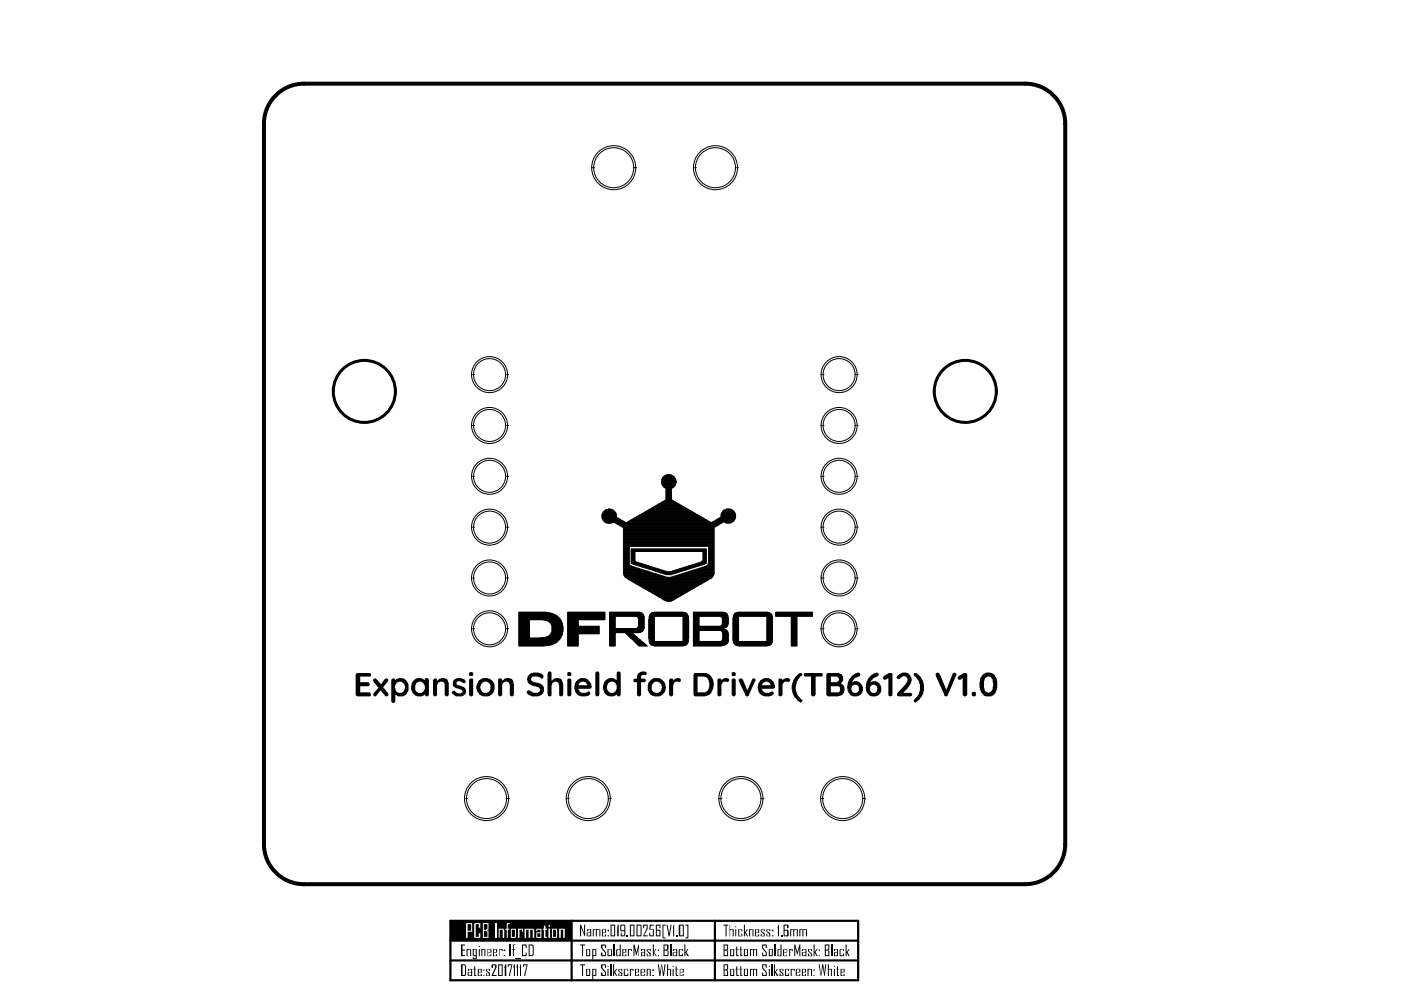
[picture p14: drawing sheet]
<svg xmlns="http://www.w3.org/2000/svg" width="297mm" height="210mm" viewBox="0 0 297 210" stroke-linecap="round" stroke-linejoin="round" font-family="sans-serif">
<g fill="none" stroke="#000" stroke-width=".21">
<path d="M125.4 35.6a4.7 4.7 0 0 0 4.7 4.6 4.7 4.7 0 0 0 4.7-4.6M125.4 35.6a4.7 4.7 0 0 1 4.7-4.7 4.7 4.7 0 0 1 4.7 4.7M125.4 35.6h.1M125.9 35.6h.1M125.9 35.6a4.2 4.2 0 0 0 4.2 4.2 4.2 4.2 0 0 0 4.3-4.2M125.9 35.6a4.2 4.2 0 0 1 4.2-4.3 4.2 4.2 0 0 1 4.3 4.3M134.4 35.6h.1M134.8 35.6h.1M147 35.6a4.7 4.7 0 0 0 4.7 4.6 4.7 4.7 0 0 0 4.7-4.6M147 35.6a4.7 4.7 0 0 1 4.7-4.7 4.7 4.7 0 0 1 4.7 4.7M147 35.6h.1M147.4 35.6h.1"/>
<path d="M147.4 35.6a4.2 4.2 0 0 0 4.3 4.2 4.2 4.2 0 0 0 4.2-4.2M147.4 35.6a4.2 4.2 0 0 1 4.3-4.3 4.2 4.2 0 0 1 4.2 4.3M155.9 35.6h.1M156.4 35.6h.1M100 79.4h.1M100 79.4a3.8 3.8 0 0 0 3.8 3.8 3.8 3.8 0 0 0 3.8-3.8M100 79.4a3.8 3.8 0 0 1 3.8-3.8 3.8 3.8 0 0 1 3.8 3.8M100.4 79.4a3.4 3.4 0 0 0 3.4 3.4 3.4 3.4 0 0 0 3.4-3.4M100.4 79.4a3.4 3.4 0 0 1 3.4-3.4 3.4 3.4 0 0 1 3.4 3.4M100.4 79.4h.1M107.2 79.4h.1M107.6 79.4h.1"/>
<path d="M174.1 79.4h.1M174.1 79.4a3.8 3.8 0 0 0 3.8 3.8 3.8 3.8 0 0 0 3.8-3.8M174.1 79.4a3.8 3.8 0 0 1 3.8-3.8 3.8 3.8 0 0 1 3.8 3.8M174.5 79.4a3.4 3.4 0 0 0 3.4 3.4 3.4 3.4 0 0 0 3.4-3.4M174.5 79.4a3.4 3.4 0 0 1 3.4-3.4 3.4 3.4 0 0 1 3.4 3.4M174.5 79.4h.1M181.3 79.4h.1M181.7 79.4h.1M70.7 83h.1M70.7 83a6.6 6.6 0 0 0 6.5 6.6 6.6 6.6 0 0 0 6.6-6.6M70.7 83a6.6 6.6 0 0 1 6.5-6.6 6.6 6.6 0 0 1 6.6 6.6M83.8 83h.1"/>
<path d="M100 90.2h.1M100 90.2a3.8 3.8 0 0 0 3.8 3.8 3.8 3.8 0 0 0 3.8-3.8M100 90.2a3.8 3.8 0 0 1 3.8-3.8 3.8 3.8 0 0 1 3.8 3.8M100.4 90.2a3.4 3.4 0 0 0 3.4 3.4 3.4 3.4 0 0 0 3.4-3.4M100.4 90.2a3.4 3.4 0 0 1 3.4-3.4 3.4 3.4 0 0 1 3.4 3.4M100.4 90.2h.1M107.2 90.2h.1M107.6 90.2h.1M174.1 90.2h.1M174.1 90.2a3.8 3.8 0 0 0 3.8 3.8 3.8 3.8 0 0 0 3.8-3.8M174.1 90.2a3.8 3.8 0 0 1 3.8-3.8 3.8 3.8 0 0 1 3.8 3.8M174.5 90.2a3.4 3.4 0 0 0 3.4 3.4 3.4 3.4 0 0 0 3.4-3.4"/>
<path d="M174.5 90.2a3.4 3.4 0 0 1 3.4-3.4 3.4 3.4 0 0 1 3.4 3.4M174.5 90.2h.1M181.3 90.2h.1M181.7 90.2h.1M198.1 83h.1M198.1 83a6.6 6.6 0 0 0 6.6 6.6 6.6 6.6 0 0 0 6.5-6.6M198.1 83a6.6 6.6 0 0 1 6.6-6.6 6.6 6.6 0 0 1 6.5 6.6M211.2 83h.1M100 111.8h.1M100 111.8a3.8 3.8 0 0 0 3.8 3.8 3.8 3.8 0 0 0 3.8-3.8M100 111.8a3.8 3.8 0 0 1 3.8-3.9 3.8 3.8 0 0 1 3.8 3.9M100 101h.1"/>
<path d="M100 101a3.8 3.8 0 0 0 3.8 3.8 3.8 3.8 0 0 0 3.8-3.8M100 101a3.8 3.8 0 0 1 3.8-3.8 3.8 3.8 0 0 1 3.8 3.8M100.4 111.8a3.4 3.4 0 0 0 3.4 3.4 3.4 3.4 0 0 0 3.4-3.4M100.4 111.8a3.4 3.4 0 0 1 3.4-3.4 3.4 3.4 0 0 1 3.4 3.4M100.4 101a3.4 3.4 0 0 0 3.4 3.4 3.4 3.4 0 0 0 3.4-3.4M100.4 101a3.4 3.4 0 0 1 3.4-3.4 3.4 3.4 0 0 1 3.4 3.4M100.4 111.8h.1M100.4 101h.1M107.2 111.8h.1M107.2 101h.1M107.6 111.8h.1M107.6 101h.1"/>
<path d="M127.6 109.8h3.5M127.6 109.7h3.3M127.6 109.6h3.1M127.6 109.5h3.1M127.6 109.4h3.1M127.6 109.3h3.1M127.6 109.2h3.1M127.6 109.1h3.1M127.7 110h3.6M127.7 109.9h3.5M127.7 109h3M127.7 108.9h2.9"/>
<path d="M127.8 110.2h3.8M127.8 110.1h3.7M127.8 108.8h2.8M127.8 108.7h2.7M127.9 110.4h4.1M127.9 110.3h3.9M127.9 108.6h2.6M127.9 108.5h2.5M128 110.5h4.2M128 108.5h2.3M128.1 110.5h4.2M128.1 108.4h2.2"/>
<path d="M128.2 110.6h4.2M128.2 108.3h2M128.2 110.7h1.9M128.2 108.2h1.9M128.4 110.8h1.5M128.4 108.1h1.6M128.6 110.9h1.1M128.6 108h1.1M129 107.9h.4M129.1 111h.1M130.2 110.7h2.4M130.3 110.8h22.8"/>
<path d="M130.5 110.9h22.6M130.6 111h22.3M130.8 111.1h21.9M131 111.2h21.5M131.1 111.3h21.3M131.3 111.4h20.9M131.4 111.5h20.7M131.6 111.6h20.4M131.7 111.6h20.1M131.9 111.7h19.7M132.1 111.8h19.4M132.2 119.9h1.6"/>
<path d="M132.2 119.8h1.4M132.2 119.8h1.3M132.2 119.7h1.2M132.2 119.6h1.2M132.2 119.5h1.2M132.2 119.4h1.2M132.2 119.3h1.2M132.2 119.2h1.2M132.2 119.1h1.2M132.2 119h1.2M132.2 118.9h1.2M132.2 118.8h1.2"/>
<path d="M132.2 118.7h1.2M132.2 118.6h1.2M132.2 118.5h1.2M132.2 118.4h1.2M132.2 118.3h1.2M132.2 118.2h1.2M132.2 118.1h1.2M132.2 118h1.2M132.2 117.9h1.2M132.2 117.8h1.2M132.2 117.7h1.2M132.2 117.6h1.2"/>
<path d="M132.2 117.5h1.2M132.2 117.4h1.2M132.2 117.3h1.2M132.2 117.2h1.2M132.2 117.1h1.2M132.2 117h1.2M132.2 116.9h1.2M132.2 116.8h1.2M132.2 116.7h1.2M132.2 116.6h1.2M132.2 116.5h1.2M132.2 116.4h1.2"/>
<path d="M132.2 116.3h1.2M132.2 116.2h1.2M132.2 116.1h1.2M132.2 116h1.2M132.2 115.9h1.2M132.2 115.7h19.2M132.2 115.6h19.2M132.2 115.5h19.2M132.2 115.4h19.2M132.2 115.3h19.2M132.2 115.2h19.2M132.2 115.1h19.2"/>
<path d="M132.2 115h19.2M132.2 114.9h19.2M132.2 114.8h19.2M132.2 114.7h19.2M132.2 114.6h19.2M132.2 114.5h19.2M132.2 114.4h19.2M132.2 114.3h19.2M132.2 114.2h19.2M132.2 114.1h19.2M132.2 114h19.2M132.2 113.9h19.2"/>
<path d="M132.2 113.8h19.2M132.2 113.7h19.2M132.2 113.6h19.2M132.2 113.5h19.2M132.2 113.4h19.2M132.2 113.3h19.2M132.2 113.2h19.2M132.2 113.1h19.2M132.2 113h19.2M132.2 112.9h19.2M132.2 112.8h19.2M132.2 112.7h19.2"/>
<path d="M132.2 112.6h19.2M132.2 112.5h19.2M132.2 112.4h19.2M132.2 112.3h19.2M132.2 112.2h19.2M132.2 112.1h19.2M132.2 112h19.2M132.2 111.9h19.2M132.2 115.8h19.2M132.9 110.7h17.8M133.1 110.6h17.4M133.3 110.5h17.1"/>
<path d="M133.4 110.5h16.8M133.5 110.4h16.5M133.6 110.3h16.4M133.8 110.2h16M133.8 119.4h2M133.8 119.3h1.6M133.8 119.2h1.4M133.8 119.1h1.1M133.8 119h1M133.8 118.9h.9M133.8 118.8h.8M133.8 118.7h.8"/>
<path d="M133.8 118.6h.8M133.8 118.5h.8M133.8 118.4h.8M133.8 118.3h.8M133.8 118.2h.8M133.8 118.1h.8M133.8 118h.8M133.8 117.9h.8M133.8 117.8h.8M133.8 117.7h.8M133.8 117.6h.8M133.8 117.5h.8"/>
<path d="M133.8 117.4h.8M133.8 117.3h.8M133.8 117.2h.8M133.8 117.1h.8M133.8 117h.8M133.8 116.9h16M133.8 116.8h16M133.8 116.7h16M133.8 116.6h16M133.8 116.5h16M133.8 116.4h16M133.9 119.5h2.2"/>
<path d="M134 110.1h15.6M134.1 119.6h2.3M134.2 110h15.2M134.3 119.7h2.3M134.4 109.9h14.9M134.4 109.8h14.7M134.5 119.8h2.5M134.6 109.7h14.4M134.8 109.6h14M134.8 119.8h2.4M134.9 109.5h13.8M135.1 109.5h13.4"/>
<path d="M135.2 119.9h2.3M135.3 109.4h13M135.4 109.3h12.7M135.5 109.2h12.5M135.7 109.1h12.2M135.9 109h11.8M136.1 108.9h11.4M136.2 108.8h11.2M136.4 108.7h10.8M136.5 108.6h10.5M136.7 108.5h10.2M136.8 108.5h10"/>
<path d="M137 108.4h9.6M137.2 108.3h9.3M137.4 108.2h8.9M137.5 108.1h8.6M137.6 108h8.3M137.8 107.9h8M138 107.8h7.7M138.1 107.7h7.4M138.3 107.6h7M138.4 107.5h6.8M138.6 107.5h6.4M138.7 107.4h6.1"/>
<path d="M138.9 107.3h5.8M139.1 107.2h5.5M139.2 107.1h5.2M139.4 107h4.8M139.6 106.9h4.4M139.6 106.8h4.3M139.8 106.7h4M140 106.6h3.6M140.2 106.5h3.2M140.2 102.2h3.2M140.3 106.4h3M140.3 102.6h3"/>
<path d="M140.3 102.5h3M140.3 102.4h3M140.3 102.3h3.1M140.3 102.1h3.1M140.3 102h3.1M140.3 101.9h3M140.3 101.8h3M140.3 101.7h3M140.4 102.8h2.8M140.4 102.7h2.8M140.4 101.6h2.9M140.4 101.5h2.8"/>
<path d="M140.4 101.4h2.8M140.5 106.4h2.6M140.5 103h2.6M140.5 102.9h2.7M140.5 101.3h2.6M140.5 101.3h2.5M140.6 103.1h2.4M140.6 101.2h2.4M140.6 106.3h2.3M140.6 103.3h2.3M140.6 103.2h2.3M140.6 101.1h2.3"/>
<path d="M140.7 101h2.1M140.8 106.2h2M140.8 103.3h1.9M140.8 100.9h1.9M140.9 106.1h1.8M140.9 103.4h1.8M141 100.8h1.6M141.1 106h1.4M141.1 103.5h1.4M141.2 105.9h1.2M141.2 105.8h1.2M141.2 105.7h1.2"/>
<path d="M141.2 105.6h1.2M141.2 105.5h1.2M141.2 105.4h1.2M141.2 105.3h1.2M141.2 105.2h1.2M141.2 105.1h1.2M141.2 105h1.2M141.2 104.9h1.2M141.2 104.8h1.2M141.2 104.7h1.2M141.2 104.6h1.2M141.2 104.5h1.2"/>
<path d="M141.2 104.4h1.2M141.2 104.3h1.2M141.2 104.2h1.2M141.2 104.1h1.2M141.2 104h1.2M141.2 103.9h1.2M141.2 103.8h1.2M141.2 103.7h1.2M141.2 103.6h1.2M141.2 100.7h1.2M141.5 100.6h.6M146 119.9h2.4"/>
<path d="M146.4 119.8h2.4M146.7 119.8h2.3M146.9 119.7h2.4M147.2 119.6h2.3M147.6 119.5h2.1M147.8 119.4h2M148.1 119.3h1.7M148.4 119.2h1.4M148.7 119.1h1.1M148.8 119h1M148.9 118.9h.9M149 118.8h.8"/>
<path d="M149 118.7h.8M149 118.6h.8M149 118.5h.8M149 118.4h.8M149 118.3h.8M149 118.2h.8M149 118.1h.8M149 118h.8M149 117.9h.8M149 117.8h.8M149 117.7h.8M149 117.6h.8"/>
<path d="M149 117.5h.8M149 117.4h.8M149 117.3h.8M149 117.2h.8M149 117.1h.8M149 117h.8M149.8 119.9h1.6M150 119.8h1.4M150.1 119.7h1.3M150.1 119.6h1.3M150.1 119.5h1.3M150.1 119.4h1.3"/>
<path d="M150.2 119.3h1.2M150.2 119.2h1.2M150.2 119.1h1.2M150.2 119h1.2M150.2 118.9h1.2M150.2 118.8h1.2M150.2 118.7h1.2M150.2 118.6h1.2M150.2 118.5h1.2M150.2 118.4h1.2M150.2 118.3h1.2M150.2 118.2h1.2"/>
<path d="M150.2 118.1h1.2M150.2 118h1.2M150.2 117.9h1.2M150.2 117.8h1.2M150.2 117.7h1.2M150.2 117.6h1.2M150.2 117.5h1.2M150.2 117.4h1.2M150.2 117.3h1.2M150.2 117.2h1.2M150.2 117.1h1.2M150.2 117h1.2"/>
<path d="M150.2 116.9h1.2M150.2 116.8h1.2M150.2 116.7h1.2M150.2 116.6h1.2M150.2 116.5h1.2M150.2 116.4h1.2M150.2 116.3h1.2M150.2 116.2h1.2M150.2 116.1h1.2M150.2 116h1.2M150.2 115.9h1.2M150.9 110.7h2.4"/>
<path d="M151 110.6h4.3M151.2 110.5h4.3M151.4 110.5h4.2M151.6 110.4h4M151.7 110.3h4M151.9 110.2h3.9M152 110.1h3.8M152.1 110h3.8M152.3 109.9h3.6M152.5 109.8h3.5M152.6 109.7h3.4M152.8 109.6h3.2"/>
<path d="M152.9 109.5h3.1M152.9 109.4h3.1M152.9 109.3h3.1M152.9 109.2h3.1M152.9 109.1h3.1M152.9 109h3M153 108.9h2.9M153 108.8h2.9M153.1 108.7h2.7M153.1 108.6h2.7M153.1 108.5h2.6M153.1 108.5h2.5"/>
<path d="M153.2 108.4h2.4M153.3 108.3h2.2M153.4 108.2h1.9M153.6 110.7h1.6M153.6 108.1h1.6M153.8 110.8h1.3M153.8 108h1.3M154 110.9h.9M154 107.9h.9M174.1 111.8h.1M174.1 111.8a3.8 3.8 0 0 0 3.8 3.8 3.8 3.8 0 0 0 3.8-3.8M174.1 111.8a3.8 3.8 0 0 1 3.8-3.9 3.8 3.8 0 0 1 3.8 3.9"/>
<path d="M174.1 101h.1M174.1 101a3.8 3.8 0 0 0 3.8 3.8 3.8 3.8 0 0 0 3.8-3.8M174.1 101a3.8 3.8 0 0 1 3.8-3.8 3.8 3.8 0 0 1 3.8 3.8M174.5 111.8a3.4 3.4 0 0 0 3.4 3.4 3.4 3.4 0 0 0 3.4-3.4M174.5 111.8a3.4 3.4 0 0 1 3.4-3.4 3.4 3.4 0 0 1 3.4 3.4M174.5 101a3.4 3.4 0 0 0 3.4 3.4 3.4 3.4 0 0 0 3.4-3.4M174.5 101a3.4 3.4 0 0 1 3.4-3.4 3.4 3.4 0 0 1 3.4 3.4M174.5 111.8h.1M174.5 101h.1M181.3 111.8h.1M181.3 101h.1M181.7 111.8h.1"/>
<path d="M181.7 101h.1M100 133.3h.1M100 133.3a3.8 3.8 0 0 0 3.8 3.8 3.8 3.8 0 0 0 3.8-3.8M100 133.3a3.8 3.8 0 0 1 3.8-3.8 3.8 3.8 0 0 1 3.8 3.8M100 122.5h.1M100 122.5a3.8 3.8 0 0 0 3.8 3.9 3.8 3.8 0 0 0 3.8-3.9M100 122.5a3.8 3.8 0 0 1 3.8-3.8 3.8 3.8 0 0 1 3.8 3.8M100.4 133.3a3.4 3.4 0 0 0 3.4 3.4 3.4 3.4 0 0 0 3.4-3.4M100.4 133.3a3.4 3.4 0 0 1 3.4-3.4 3.4 3.4 0 0 1 3.4 3.4M100.4 122.5a3.4 3.4 0 0 0 3.4 3.4 3.4 3.4 0 0 0 3.4-3.4M100.4 122.5a3.4 3.4 0 0 1 3.4-3.4 3.4 3.4 0 0 1 3.4 3.4M100.4 133.3h.1"/>
<path d="M100.4 122.5h.1M107.2 133.3h.1M107.2 122.5h.1M107.6 133.3h.1M107.6 122.5h.1M110 137h5.4M110 136.9h6.2M110 136.8h6.6M110 136.7h6.9M110 136.6h7.2M110 136.6h7.4M110 136.5h7.5"/>
<path d="M110 136.4h7.7M110 136.3h7.8M110 136.2h7.9M110 136.2h8.1M110 136.1h8.2M110 136h8.2M110 135.9h8.3M110 135.8h8.4M110 135.8h8.5M110 135.7h8.6M110 135.6h8.6M110 135.5h8.7"/>
<path d="M110 135.4h8.7M110 135.4h8.8M110 135.3h8.9M110 135.2h2.3M110 135.1h2.3M110 135h2.3M110 134.9h2.3M110 134.8h2.3M110 134.7h2.3M110 134.6h2.3M110 134.5h2.3M110 134.4h2.3"/>
<path d="M110 134.3h2.3M110 134.2h2.3M110 134.1h2.3M110 134h2.3M110 133.9h2.3M110 133.8h2.3M110 133.7h2.3M110 133.6h2.3M110 133.5h2.3M110 133.4h2.3M110 133.3h2.3M110 133.2h2.3"/>
<path d="M110 133h2.3M110 132.9h2.3M110 132.8h2.3M110 132.7h2.3M110 132.6h2.3M110 132.5h2.3M110 132.4h2.3M110 132.3h2.3M110 132.2h2.3M110 132.1h2.3M110 132h2.3M110 131.9h2.3"/>
<path d="M110 131.8h2.3M110 131.7h2.3M110 131.6h2.3M110 131.5h2.3M110 131.4h8.9M110 131.3h8.8M110 131.2h8.7M110 131.1h8.6M110 131h8.6M110 130.9h8.5M110 130.8h8.4M110 130.8h8.3"/>
<path d="M110 133.1h2.3M110 130.7h8.2M110 130.6h8.2M110 130.5h8M110 130.4h7.9M110 130.4h7.8M110 130.3h7.6M110 130.2h7.4M110 130.1h7.2M110 130h7M110 130h6.7M110 129.9h6.4"/>
<path d="M110 129.8h5.8M114.5 135.2h4.4M115.3 131.5h3.6M115.5 135.1h3.5M115.7 131.6h3.3M115.8 135h3.2M116.1 135h2.9M116.1 131.6h2.9M116.2 134.9h2.8M116.2 131.7h2.8M116.4 134.8h2.7M116.4 131.8h2.6"/>
<path d="M116.5 134.7h2.6M116.5 131.9h2.6M116.5 134.6h2.7M116.5 132h2.6M116.6 134.6h2.6M116.6 132h2.6M116.7 134.5h2.5M116.7 132.1h2.5M116.8 134.4h2.4M116.8 132.2h2.4M116.9 134.3h2.4M116.9 134.2h2.4"/>
<path d="M116.9 134.1h2.4M116.9 132.5h2.4M116.9 132.4h2.4M116.9 132.3h2.3M116.9 134h2.4M116.9 132.6h2.4M117 133.9h2.4M117 133.8h2.4M117 133.7h2.4M117 133.6h2.4M117 133.5h2.4M117 133.4h2.4"/>
<path d="M117 133.3h2.4M117 133.2h2.4M117 133h2.4M117 132.9h2.4M117 132.8h2.4M117 132.7h2.3M117 133.1h2.4M120.3 137h2.3M120.3 136.9h2.3M120.3 136.8h2.3M120.3 136.7h2.3M120.3 136.6h2.3"/>
<path d="M120.3 136.5h2.3M120.3 136.4h2.3M120.3 136.3h2.3M120.3 136.2h2.3M120.3 136.1h2.3M120.3 136h2.3M120.3 135.9h2.3M120.3 135.8h2.3M120.3 135.7h2.3M120.3 135.6h2.3M120.3 135.5h2.3M120.3 135.4h2.3"/>
<path d="M120.3 135.3h2.3M120.3 135.2h2.3M120.3 135.1h2.3M120.3 135h2.3M120.3 134.9h2.3M120.3 134.8h2.3M120.3 134.7h2.3M120.3 134.6h2.3M120.3 134.5h2.3M120.3 134.4h6.7M120.3 134.3h6.7M120.3 134.2h6.7"/>
<path d="M120.3 134.1h6.7M120.3 134h6.7M120.3 133.9h6.7M120.3 133.8h6.7M120.3 133.7h6.7M120.3 133.6h6.7M120.3 133.5h6.7M120.3 133.4h6.7M120.3 133.3h6.7M120.3 133.2h6.7M120.3 133h6.7M120.3 132.9h6.7"/>
<path d="M120.3 132.8h6.7M120.3 132.7h2.3M120.3 132.6h2.3M120.3 132.5h2.3M120.3 132.4h2.3M120.3 132.3h2.3M120.3 132.2h2.3M120.3 132.1h2.3M120.3 132h2.3M120.3 131.9h2.3M120.3 131.8h2.3M120.3 131.7h2.3"/>
<path d="M120.3 131.6h2.3M120.3 131.5h2.3M120.3 131.4h8M120.3 131.3h8M120.3 131.2h8M120.3 131.1h8M120.3 131h8M120.3 130.9h8M120.3 130.8h8M120.3 133.1h6.7M120.3 130.7h8M120.3 130.6h8"/>
<path d="M120.3 130.5h8M120.3 130.4h8M120.3 130.3h8M120.3 130.2h8M120.3 130.1h8M120.3 130h8M120.3 129.9h8M120.3 129.8h8M129.2 137h1.2M129.2 136.9h1.2M129.2 136.8h1.2M129.2 136.7h1.2"/>
<path d="M129.2 136.6h1.2M129.2 136.5h1.2M129.2 136.4h1.2M129.2 136.3h1.2M129.2 136.2h1.2M129.2 136.1h1.2M129.2 136h1.2M129.2 135.9h1.2M129.2 135.8h1.2M129.2 135.7h1.2M129.2 135.6h1.2M129.2 135.5h1.2"/>
<path d="M129.2 135.4h1.2M129.2 135.3h1.2M129.2 135.2h1.2M129.2 135.1h1.2M129.2 135h1.2M129.2 134.9h1.2M129.2 134.8h1.2M129.2 134.7h1.2M129.2 134.6h1.2M129.2 134.5h1.2M129.2 134.4h1.2M129.2 134.3h1.2"/>
<path d="M129.2 134.2h1.2M129.2 134.1h6.3M129.2 134.1h6.6M129.2 134h6.8M129.2 133.9h7M129.2 133.8h7.1M129.2 133.7h7.1M129.2 133.7h7.2M129.2 133.6h7.2M129.2 133.5h7.3M129.2 133.4h7.3M129.2 133.3h7.3"/>
<path d="M129.2 133.3h7.4M129.2 133.2h1.2M129.2 133h1.2M129.2 132.9h1.2M129.2 132.8h1.2M129.2 132.7h1.2M129.2 132.6h1.2M129.2 132.5h1.2M129.2 132.4h1.2M129.2 132.3h1.2M129.2 132.2h1.2M129.2 132.1h1.2"/>
<path d="M129.2 132h1.2M129.2 131.9h1.2M129.2 131.8h1.2M129.2 131.7h1.2M129.2 131.6h1.2M129.2 131.5h1.2M129.2 131.4h1.2M129.2 131.3h1.2M129.2 131.2h1.2M129.2 131.1h1.2M129.2 131h1.2M129.2 130.9h1.2"/>
<path d="M129.2 130.8h1.2M129.2 133.1h1.2M129.2 130.7h7.4M129.2 130.6h7.3M129.2 130.5h7.3M129.2 130.4h7.3M129.2 130.4h7.2M129.2 130.3h7.2M129.2 130.2h7.1M129.2 130.1h7.1M129.2 130h7M129.2 130h6.9"/>
<path d="M129.2 129.9h6.7M129.2 129.8h6.4M132.2 121.1h5.3M132.2 121h5M132.2 120.9h4.6M132.2 120.8h4.3M132.2 120.8h4.1M132.2 120.7h3.8M132.2 120.6h3.4M132.2 120.5h3.2M132.2 120.4h2.9M132.2 120.3h2.6"/>
<path d="M132.2 120.2h2.3M132.2 120.1h2.1M132.2 120h1.8M132.2 121.7h7M132.2 121.6h6.7M132.2 121.5h6.4M132.2 121.4h6.1M132.2 121.3h5.8M132.2 121.2h5.5M132.3 121.9h7.8M132.3 121.9h7.4M132.3 121.8h7.2"/>
<path d="M132.3 122.1h8.3M132.3 122h8.1M132.4 122.2h8.5M132.5 122.3h8.7M132.5 122.4h18.5M132.6 134.2h1.5M132.7 134.3h1.5M132.7 122.5h18.3M132.8 134.4h1.4M132.8 122.6h18.1M132.9 134.5h1.4M132.9 122.7h17.8"/>
<path d="M132.9 134.6h1.6M133 134.6h1.6M133.1 122.8h17.4M133.1 134.7h1.5M133.2 134.8h1.5M133.3 122.9h17M133.3 134.9h1.5M133.3 135h1.6M133.4 122.9h16.8M133.4 135h1.6M133.5 135.1h1.6M133.5 123h16.5"/>
<path d="M133.6 135.2h1.6M133.7 135.3h1.6M133.7 123.1h16.3M133.7 135.4h1.7M133.8 135.4h1.6M133.9 123.2h15.9M134 123.3h15.6M134 135.5h1.6M134.1 135.6h1.6M134.2 135.7h1.6M134.2 123.4h15.2M134.2 135.8h1.6"/>
<path d="M134.3 135.8h1.6M134.4 123.5h14.9M134.4 135.9h1.6M134.5 136h1.7M134.5 123.6h14.6M134.6 136.1h1.7M134.6 123.7h14.4M134.6 136.2h1.7M134.7 136.2h1.7M134.8 136.3h1.7M134.8 123.8h14M134.9 136.4h1.7"/>
<path d="M134.9 123.9h13.8M135 136.5h1.7M135 136.6h1.8M135 133.2h1.6M135 130.8h1.6M135.1 123.9h13.4M135.1 136.6h1.8M135.1 133.1h1.5M135.2 136.7h1.8M135.2 133h1.4M135.2 130.9h1.4M135.2 130.8h1.4"/>
<path d="M135.3 124h13M135.3 136.8h1.8M135.3 132.9h1.3M135.3 131.1h1.3M135.3 131h1.3M135.4 136.9h1.7M135.4 132.8h1.2M135.4 132.7h1.2M135.4 132.6h1.2M135.4 132.5h1.2M135.4 132.4h1.2M135.4 132.3h1.2"/>
<path d="M135.4 132.2h1.2M135.4 132.1h1.2M135.4 132h1.2M135.4 131.9h1.2M135.4 131.8h1.2M135.4 131.7h1.2M135.4 131.6h1.2M135.4 131.5h1.2M135.4 131.4h1.2M135.4 131.3h1.2M135.4 131.2h1.2M135.4 137h1.9"/>
<path d="M135.4 120h2.4M135.4 124.1h12.7M135.5 124.2h12.5M135.7 120.1h2.4M135.7 124.3h12.2M135.9 124.4h11.8M136 120.2h2.4M136.1 124.5h11.4M136.2 124.6h11.2M136.3 120.3h2.4M136.4 124.7h10.8M136.5 120.4h2.4"/>
<path d="M136.5 124.8h10.5M136.7 124.9h10.2M136.8 125h10M136.9 120.5h2.4M137 125h9.6M137.2 120.6h2.4M137.2 125.1h9.2M137.4 125.2h8.9M137.5 120.7h2.3M137.5 125.3h8.6M137.5 135.4h1.3M137.5 135.3h1.3"/>
<path d="M137.5 135.2h1.3M137.5 135.1h1.3M137.5 135h1.3M137.5 134.9h1.3M137.5 134.8h1.3M137.5 134.7h1.3M137.5 134.6h1.3M137.5 134.5h1.3M137.5 134.4h1.3M137.5 134.3h1.3M137.5 134.2h1.3M137.5 134.1h1.3"/>
<path d="M137.5 134h1.3M137.5 133.9h1.3M137.5 133.8h1.3M137.5 133.7h1.3M137.5 133.6h1.3M137.5 133.5h1.3M137.5 133.4h1.3M137.5 133.3h1.3M137.5 133.2h1.3M137.5 133h1.3M137.5 132.9h1.3M137.5 132.8h1.3"/>
<path d="M137.5 132.7h1.3M137.5 132.6h1.3M137.5 132.5h1.3M137.5 132.4h1.3M137.5 132.3h1.3M137.5 132.2h1.3M137.5 132.1h1.3M137.5 132h1.3M137.5 131.9h1.3M137.5 131.8h1.3M137.5 131.7h1.3M137.5 131.6h1.3"/>
<path d="M137.5 131.5h1.3M137.5 131.4h1.3M137.5 131.3h1.3M137.5 133.1h1.3M137.6 136.1h8.3M137.6 136h8.3M137.6 135.9h1.2M137.6 135.8h1.2M137.6 135.7h1.2M137.6 135.6h1.2M137.6 135.5h1.2M137.6 131.2h1.2"/>
<path d="M137.6 131.1h1.2M137.6 131h1.2M137.6 130.9h1.2M137.6 130.8h1.2M137.6 130.7h8.3M137.6 125.4h8.3M137.7 136.3h8.2M137.7 136.2h8.2M137.7 130.6h8.2M137.7 130.5h8.2M137.7 130.4h8.2M137.7 120.8h2.4"/>
<path d="M137.8 136.5h8M137.8 136.4h8M137.8 130.4h8M137.8 130.3h8M137.8 125.5h8M137.9 136.6h7.8M137.9 130.2h7.8M138 136.6h7.6M138 130.1h7.6M138 125.6h7.7M138 136.7h7.5M138 130h7.5"/>
<path d="M138.1 120.8h2.4M138.1 125.7h7.4M138.1 130h7.4M138.2 136.8h7.2M138.3 129.9h7M138.3 125.8h7M138.4 136.9h6.8M138.4 120.9h2.3M138.5 125.9h6.7M138.6 121h2.4M138.6 126h6.4M138.7 129.8h6.2"/>
<path d="M138.7 126h6.1M138.8 137h6M138.9 121.1h2.4M138.9 126.1h5.8M139.1 126.2h5.5M139.2 121.2h5.2M139.3 126.3h5.1M139.4 126.4h4.8M139.5 121.3h4.6M139.6 126.5h4.4M139.6 126.6h4.3M139.8 126.7h4"/>
<path d="M139.8 121.4h4M140 126.8h3.6M140 121.5h3.6M140.2 126.9h3.2M140.3 127h3M140.4 121.6h2.8M140.5 127h2.6M140.6 127.1h2.3M140.6 121.7h2.3M140.7 127.2h2.1M140.9 127.3h1.8M140.9 121.8h1.8"/>
<path d="M141.1 127.4h1.4M141.2 121.9h1.2M141.4 127.5h.9M142.3 121.1h2.4M142.4 122.3h8.6M142.6 121h2.3M142.7 122.2h8.4M142.8 120.9h2.5M142.9 122.1h8.3M143.1 120.8h2.5M143.3 122h7.9M143.5 120.8h2.3"/>
<path d="M143.6 121.9h7.7M143.8 120.7h2.3M143.8 121.9h7.5M144 120.6h2.4M144.1 121.8h7.3M144.3 120.5h2.4M144.5 121.7h6.9M144.7 120.4h2.3M144.7 121.6h6.7M144.8 135.9h1.1M144.8 135.8h1.1M144.8 135.7h1.1"/>
<path d="M144.8 135.6h1.1M144.8 135.5h1.1M144.8 135.4h1.1M144.8 135.4h1.2M144.8 135.3h1.2M144.8 135.2h1.2M144.8 135.1h1.2M144.8 135h1.2M144.8 134.9h1.2M144.8 134.8h1.2M144.8 134.7h1.2M144.8 134.6h1.2"/>
<path d="M144.8 134.5h1.2M144.8 134.4h1.2M144.8 134.3h1.2M144.8 134.2h1.2M144.8 134.1h1.2M144.8 134h1.2M144.8 133.9h1.2M144.8 133.8h1.2M144.8 133.7h1.2M144.8 133.6h1.2M144.8 133.5h1.2M144.8 133.4h1.2"/>
<path d="M144.8 133.3h1.2M144.8 133.2h1.2M144.8 133h1.2M144.8 132.9h1.2M144.8 132.8h1.2M144.8 132.7h1.2M144.8 132.6h1.2M144.8 132.5h1.2M144.8 132.4h1.2M144.8 132.3h1.2M144.8 132.2h1.2M144.8 132.1h1.2"/>
<path d="M144.8 132h1.2M144.8 131.9h1.2M144.8 131.8h1.2M144.8 131.7h1.2M144.8 131.6h1.2M144.8 131.5h1.2M144.8 131.4h1.2M144.8 131.3h1.2M144.8 131.2h1.1M144.8 131.1h1.1M144.8 131h1.1M144.8 130.9h1.1"/>
<path d="M144.8 130.8h1.1M144.8 133.1h1.2M144.8 120.3h2.5M145 121.5h6.4M145.2 120.2h2.4M145.3 121.4h6.1M145.5 120.1h2.4M145.6 121.3h5.8M145.8 120h2.4M145.8 121.2h5.6M146.2 121.1h5.2M146.4 121h5"/>
<path d="M146.8 120.9h4.6M147 137h6M147 136.9h6.5M147 136.8h6.6M147 136.7h6.9M147 136.6h6.9M147 136.6h7M147 136.5h7.1M147 136.4h7.2M147 136.3h7.3M147 136.2h7.3M147 136.1h7.3"/>
<path d="M147 136h7.4M147 135.9h1.2M147 135.8h1.2M147 135.7h1.2M147 135.6h1.2M147 135.5h1.2M147 135.4h1.2M147 135.3h1.2M147 135.2h1.2M147 135.1h1.2M147 135h1.2M147 134.9h1.2"/>
<path d="M147 134.8h1.2M147 134.7h1.2M147 134.6h1.2M147 134.5h1.2M147 134.4h1.2M147 134.3h1.2M147 134.2h1.2M147 134.1h1.2M147 134h1.2M147 133.9h1.2M147 133.8h1.2M147 133.7h1.2"/>
<path d="M147 133.7h7.1M147 133.6h7M147 133.5h6.9M147 133.4h6.9M147 133.3h6.6M147 133.3h6.4M147 133.2h6.5M147 133h6.9M147 132.9h7M147 132.9h7.1M147 132.8h7.2M147 132.7h1.2"/>
<path d="M147 132.6h1.2M147 132.5h1.2M147 132.4h1.2M147 132.3h1.2M147 132.2h1.2M147 132.1h1.2M147 132h1.2M147 131.9h1.2M147 131.8h1.2M147 131.7h1.2M147 131.6h1.2M147 131.5h1.2"/>
<path d="M147 131.4h1.2M147 131.3h1.2M147 131.2h1.2M147 131.1h1.2M147 131h1.2M147 130.9h1.2M147 130.8h1.2M147 133.1h6.7M147 130.7h7.3M147 130.6h7.3M147 130.5h7.3M147 130.4h7.3"/>
<path d="M147 130.3h7.2M147 130.2h7.2M147 130.1h7.1M147 130h7M147 130h6.9M147 129.9h6.7M147 129.8h6.4M147 120.8h4.4M147.3 120.8h4.1M147.6 120.7h3.8M147.9 120.6h3.5M148.2 120.5h3.2"/>
<path d="M148.5 120.4h2.9M148.8 120.3h2.6M149 120.2h2.4M149.3 120.1h2.1M149.6 120h1.8M152.7 132.7h1.6M152.7 130.8h1.6M152.9 135.9h1.5M152.9 133.7h1.3M153 133.8h1.3M153 132.6h1.3M153 130.8h1.3"/>
<path d="M153.1 135.8h1.3M153.1 133.9h1.2M153.1 132.5h1.2M153.1 130.9h1.3M153.1 135.7h1.3M153.1 135.6h1.3M153.1 134.1h1.2M153.1 134h1.2M153.1 132.4h1.2M153.1 132.3h1.2M153.1 132.2h1.3M153.1 132.1h1.3"/>
<path d="M153.1 132h1.3M153.1 131.9h1.3M153.1 131.8h1.3M153.1 131.7h1.3M153.1 131.6h1.3M153.1 131.5h1.3M153.1 131.4h1.3M153.1 131.3h1.3M153.1 131.2h1.3M153.1 131.1h1.3M153.1 131h1.3M153.2 135.5h1.2"/>
<path d="M153.2 135.4h1.2M153.2 135.3h1.2M153.2 135.2h1.2M153.2 135.1h1.2M153.2 135h1.2M153.2 134.9h1.2M153.2 134.8h1.2M153.2 134.7h1.2M153.2 134.6h1.2M153.2 134.5h1.2M153.2 134.4h1.2M153.2 134.3h1.2"/>
<path d="M153.2 134.2h1.2M153.2 134.1h1.1M155.4 135.8h1.2M155.4 135.7h1.2M155.4 135.6h1.2M155.4 135.5h1.2M155.4 135.4h1.2M155.4 135.3h1.2M155.4 135.2h1.2M155.4 135.1h1.2M155.4 135h1.2M155.4 134.9h1.2"/>
<path d="M155.4 134.8h1.2M155.4 134.7h1.2M155.4 134.6h1.2M155.4 134.5h1.2M155.4 134.4h1.2M155.4 134.3h1.2M155.4 134.2h1.2M155.4 134.1h1.2M155.4 134h1.2M155.4 133.9h1.2M155.4 133.8h1.2M155.4 133.7h1.2"/>
<path d="M155.4 133.6h1.2M155.4 133.5h1.2M155.4 133.4h1.2M155.4 133.3h1.2M155.4 133.2h1.2M155.4 133h1.2M155.4 132.9h1.2M155.4 132.8h1.2M155.4 132.7h1.2M155.4 132.6h1.2M155.4 132.5h1.2M155.4 132.4h1.2"/>
<path d="M155.4 132.3h1.2M155.4 132.2h1.2M155.4 132.1h1.2M155.4 132h1.2M155.4 131.9h1.2M155.4 131.8h1.2M155.4 131.7h1.2M155.4 131.6h1.2M155.4 131.5h1.2M155.4 131.4h1.2M155.4 131.3h1.2M155.4 131.2h1.2"/>
<path d="M155.4 131.1h1.2M155.4 131h1.2M155.4 133.1h1.2M155.5 136.2h8.2M155.5 136.1h8.2M155.5 136h8.3M155.5 135.9h1.1M155.5 135.8h1.1M155.5 130.9h1.1M155.5 130.8h1.1M155.5 130.7h8.2M155.5 130.6h8.2"/>
<path d="M155.5 130.5h8.2M155.6 136.4h8M155.6 136.3h8M155.6 136.2h8.1M155.6 130.4h8M155.6 136.5h8M155.6 130.3h8M155.6 130.2h8M155.7 136.6h7.9M155.7 130.1h7.8M155.8 136.6h7.7M155.8 130h7.6"/>
<path d="M155.9 136.7h7.5M156 136.8h7.2M156 130h7.2M156.1 129.9h7M156.2 136.9h6.9M156.4 129.8h6.3M156.6 137h6.1M162.6 135.9h1.2M162.6 135.8h1.2M162.6 135.7h1.2M162.6 135.6h1.2M162.6 135.5h1.2"/>
<path d="M162.6 135.4h1.2M162.6 135.3h1.2M162.6 135.2h1.2M162.6 135.1h1.2M162.6 135h1.2M162.6 134.9h1.2M162.6 134.8h1.2M162.6 134.7h1.2M162.6 134.6h1.2M162.6 134.5h1.2M162.6 134.4h1.2M162.6 134.3h1.2"/>
<path d="M162.6 134.2h1.2M162.6 134.1h1.2M162.6 134h1.2M162.6 133.9h1.2M162.6 133.8h1.2M162.6 133.7h1.2M162.6 133.6h1.2M162.6 133.5h1.2M162.6 133.4h1.2M162.6 133.3h1.2M162.6 133.2h1.2M162.6 133h1.2"/>
<path d="M162.6 132.9h1.2M162.6 132.8h1.2M162.6 132.7h1.2M162.6 132.6h1.2M162.6 132.5h1.2M162.6 132.4h1.2M162.6 132.3h1.2M162.6 132.2h1.2M162.6 132.1h1.2M162.6 132h1.2M162.6 131.9h1.2M162.6 131.8h1.2"/>
<path d="M162.6 131.7h1.2M162.6 131.6h1.2M162.6 131.5h1.2M162.6 131.4h1.2M162.6 131.3h1.2M162.6 131.2h1.2M162.6 131.1h1.2M162.6 131h1.2M162.6 130.9h1.2M162.6 130.8h1.2M162.6 133.1h1.2M164.4 130.7h7.9"/>
<path d="M164.4 130.6h7.9M164.4 130.5h7.9M164.4 130.4h7.9M164.4 130.3h7.9M164.4 130.2h7.9M164.4 130.1h7.9M164.4 130h7.9M164.4 129.9h7.9M164.4 129.8h7.9M167.8 137h1.2M167.8 136.9h1.2M167.8 136.8h1.2"/>
<path d="M167.8 136.7h1.2M167.8 136.6h1.2M167.8 136.5h1.2M167.8 136.4h1.2M167.8 136.3h1.2M167.8 136.2h1.2M167.8 136.1h1.2M167.8 136h1.2M167.8 135.9h1.2M167.8 135.8h1.2M167.8 135.7h1.2M167.8 135.6h1.2"/>
<path d="M167.8 135.5h1.2M167.8 135.4h1.2M167.8 135.3h1.2M167.8 135.2h1.2M167.8 135.1h1.2M167.8 135h1.2M167.8 134.9h1.2M167.8 134.8h1.2M167.8 134.7h1.2M167.8 134.6h1.2M167.8 134.5h1.2M167.8 134.4h1.2"/>
<path d="M167.8 134.3h1.2M167.8 134.2h1.2M167.8 134.1h1.2M167.8 134h1.2M167.8 133.9h1.2M167.8 133.8h1.2M167.8 133.7h1.2M167.8 133.6h1.2M167.8 133.5h1.2M167.8 133.4h1.2M167.8 133.3h1.2M167.8 133.2h1.2"/>
<path d="M167.8 133h1.2M167.8 132.9h1.2M167.8 132.8h1.2M167.8 132.7h1.2M167.8 132.6h1.2M167.8 132.5h1.2M167.8 132.4h1.2M167.8 132.3h1.2M167.8 132.2h1.2M167.8 132.1h1.2M167.8 132h1.2M167.8 131.9h1.2"/>
<path d="M167.8 131.8h1.2M167.8 131.7h1.2M167.8 131.6h1.2M167.8 131.5h1.2M167.8 131.4h1.2M167.8 131.3h1.2M167.8 131.2h1.2M167.8 131.1h1.2M167.8 131h1.2M167.8 130.9h1.2M167.8 130.8h1.2M167.8 133.1h1.2"/>
<path d="M174.1 133.3h.1M174.1 133.3a3.8 3.8 0 0 0 3.8 3.8 3.8 3.8 0 0 0 3.8-3.8M174.1 133.3a3.8 3.8 0 0 1 3.8-3.8 3.8 3.8 0 0 1 3.8 3.8M174.1 122.5h.1M174.1 122.5a3.8 3.8 0 0 0 3.8 3.9 3.8 3.8 0 0 0 3.8-3.9M174.1 122.5a3.8 3.8 0 0 1 3.8-3.8 3.8 3.8 0 0 1 3.8 3.8M174.5 133.3a3.4 3.4 0 0 0 3.4 3.4 3.4 3.4 0 0 0 3.4-3.4M174.5 133.3a3.4 3.4 0 0 1 3.4-3.4 3.4 3.4 0 0 1 3.4 3.4M174.5 122.5a3.4 3.4 0 0 0 3.4 3.4 3.4 3.4 0 0 0 3.4-3.4M174.5 122.5a3.4 3.4 0 0 1 3.4-3.4 3.4 3.4 0 0 1 3.4 3.4M174.5 133.3h.1M174.5 122.5h.1"/>
<path d="M181.3 133.3h.1M181.3 122.5h.1M181.7 133.3h.1M181.7 122.5h.1M98.5 169.3a4.7 4.7 0 0 0 4.6 4.7 4.7 4.7 0 0 0 4.7-4.7M98.5 169.3a4.7 4.7 0 0 1 4.6-4.6 4.7 4.7 0 0 1 4.7 4.6M98.5 169.3h.1M98.9 169.3h.1M98.9 169.3a4.2 4.2 0 0 0 4.2 4.3 4.2 4.2 0 0 0 4.3-4.3M98.9 169.3a4.2 4.2 0 0 1 4.2-4.2 4.2 4.2 0 0 1 4.3 4.2M107.4 169.3h.1M107.8 169.3h.1"/>
<path d="M120.1 169.3a4.7 4.7 0 0 0 4.6 4.7 4.7 4.7 0 0 0 4.7-4.7M120.1 169.3a4.7 4.7 0 0 1 4.6-4.6 4.7 4.7 0 0 1 4.7 4.6M120.1 169.3h.1M120.5 169.3h.1M120.5 169.3a4.2 4.2 0 0 0 4.2 4.3 4.2 4.2 0 0 0 4.3-4.3M120.5 169.3a4.2 4.2 0 0 1 4.2-4.2 4.2 4.2 0 0 1 4.3 4.2M129 169.3h.1M129.4 169.3h.1M152.4 169.3a4.7 4.7 0 0 0 4.7 4.7 4.7 4.7 0 0 0 4.7-4.7M152.4 169.3a4.7 4.7 0 0 1 4.7-4.6 4.7 4.7 0 0 1 4.7 4.6M152.4 169.3h.1M152.8 169.3h.1"/>
<path d="M152.8 169.3a4.2 4.2 0 0 0 4.3 4.3 4.2 4.2 0 0 0 4.2-4.3M152.8 169.3a4.2 4.2 0 0 1 4.3-4.2 4.2 4.2 0 0 1 4.2 4.2M161.3 169.3h.1M161.8 169.3h.1M174 169.3a4.7 4.7 0 0 0 4.7 4.7 4.7 4.7 0 0 0 4.6-4.7M174 169.3a4.7 4.7 0 0 1 4.7-4.6 4.7 4.7 0 0 1 4.6 4.6M174 169.3h.1M174.4 169.3h.1M174.4 169.3a4.2 4.2 0 0 0 4.3 4.3 4.2 4.2 0 0 0 4.2-4.3M174.4 169.3a4.2 4.2 0 0 1 4.3-4.2 4.2 4.2 0 0 1 4.2 4.2M182.9 169.3h.1M183.3 169.3h.1"/>
</g>
<g fill="#000">
<path d="M75.5 142.8l3-.1 .2 .3-.2 .5h-2.1v1.1h1.7a.44 .44 0 0 1 .3 .5 .44 .44 0 0 1-.3 .4h-1.7v1.3h2l.3 .4-.3 .5-2.9-.2-.1-.2zM79.1 144.1l.5-.3 1.2 1.3 .8-1.1a.42 .42 0 0 1 .6-.1 .42 .42 0 0 1 0 .6l-1 1.2 1.1 1.3a.44 .44 0 0 1-.2 .5 .44 .44 0 0 1-.5-.1l-.9-1-.9 1a.34 .34 0 0 1-.4 .3 .34 .34 0 0 1-.2-.5v-.2l1.1-1.2-1.1-1.3zM91.9 144l.3-.2 .4 .1 .1 .5a1.38 1.38 0 0 1 2.2-.1l.2 .6v2.3a.43 .43 0 0 1-.4 .5 .43 .43 0 0 1-.4-.5v-1.8a.77 .77 0 0 0-.5-.8 .77 .77 0 0 0-.9 .3l-.2 .4v1.9a.43 .43 0 0 1-.5 .5 .43 .43 0 0 1-.4-.5zM96.1 144.3a1.7 1.7 0 0 1 2.6 .1v.1a.39 .39 0 0 1-.3 .4 .39 .39 0 0 1-.4-.3 .69 .69 0 0 0-1.2 .3l.3 .4a2.44 2.44 0 0 1 1.6 .7v.1a1.2 1.2 0 0 1-.3 1.3 1.2 1.2 0 0 1-1.3 .3h-.4l-.7-.5a.43 .43 0 0 1 0-.7h.3a1.26 1.26 0 0 0 1.5 .4 .4 .4 0 0 0 .3-.5 .4 .4 0 0 0-.5-.3h-.1a1.95 1.95 0 0 1-1.5-.8zM105.7 143.9a.54 .54 0 0 1 .8 .5 1.38 1.38 0 0 1 2.2-.1l.3 .8v2.1a.43 .43 0 0 1-.5 .5 .43 .43 0 0 1-.4-.5v-1.8a.76 .76 0 0 0-.4-.8 .76 .76 0 0 0-.9 .1l-.2 .2-.1 .3v2a.43 .43 0 0 1-.5 .5 .43 .43 0 0 1-.4-.5zM111.9 143.3l.1-.1a2.35 2.35 0 0 1 3.2 0 .44 .44 0 0 1-.1 .7 .44 .44 0 0 1-.6-.2 2.07 2.07 0 0 0-1.7-.1 .65 .65 0 0 0-.1 .7 .65 .65 0 0 0 .8 .3l.2 .1a1.51 1.51 0 0 1 1.5 .9 1.51 1.51 0 0 1-.3 1.7 3 3 0 0 1-2.9-.1 .44 .44 0 0 1-.2-.7 .44 .44 0 0 1 .7 .1 1.44 1.44 0 0 0 2-.1l.1-.2-.1-.3a1.31 1.31 0 0 0-1.3-.5l-.1-.1a1.45 1.45 0 0 1-1.2-2.1zM116.3 142.4a.43 .43 0 0 1 .4 0 .43 .43 0 0 1 .2 .4v1.6a1.36 1.36 0 0 1 2.3-.1l.2 .8v2.1a.43 .43 0 0 1-.4 .5 .43 .43 0 0 1-.4-.5l-.2-2.1a.63 .63 0 0 0-.8-.6 .75 .75 0 0 0-.7 .8v2a.38 .38 0 0 1-.4 .4 .38 .38 0 0 1-.3-.5h-.1v-4.4zM126.2 142.6h.1a.4 .4 0 0 1 .5-.2 .4 .4 0 0 1 .3 .4v4.4a.43 .43 0 0 1-.5 .5 .43 .43 0 0 1-.4-.5zM135.3 142.8a1.38 1.38 0 0 1 1.3-.4 .42 .42 0 0 1 .5 .4 .42 .42 0 0 1-.6 .3 .41 .41 0 0 0-.6 .5v.3h.8l.3 .3-.2 .4h-.9v2.6a.43 .43 0 0 1-.4 .5 .43 .43 0 0 1-.4-.5v-2.6h-.5a.38 .38 0 0 1-.3-.3 .38 .38 0 0 1 .3-.4h.5v-.7zM141.9 144.1l.4-.2a.31 .31 0 0 1 .4 0 .31 .31 0 0 1 0 .4 1.08 1.08 0 0 1 1.6-.3 .55 .55 0 0 1-.2 .6 .55 .55 0 0 1-.6-.1h-.3l-.3 .2-.2 .6v1.9a.43 .43 0 0 1-.4 .5 .43 .43 0 0 1-.4-.5zM152.2 143.9l.3-.1 .3 .1 .2 .4a.98 .98 0 0 1 1.6-.2 .49 .49 0 0 1-.3 .4 .49 .49 0 0 1-.5 0 .76 .76 0 0 0-.8 .9v1.8a.43 .43 0 0 1-.5 .5 .43 .43 0 0 1-.4-.5zM156.6 144l.5-.2 .4 .3 1 2.3 .9-2.4 .4-.2a.41 .41 0 0 1 .4 .5l-1.4 3a.38 .38 0 0 1-.4 .4 .38 .38 0 0 1-.4-.4l-1.4-2.9z"/>
<path d="M165.1 144l.4-.2 .4 .3v.2a.98 .98 0 0 1 1.6-.2 .49 .49 0 0 1-.2 .4 .49 .49 0 0 1-.5 0 .76 .76 0 0 0-.9 .9v1.8a.43 .43 0 0 1-.4 .5 .43 .43 0 0 1-.4-.5zM168.6 143.6l1-.9a.39 .39 0 0 1 .5 .3 .39 .39 0 0 1-.4 .5 3.2 3.2 0 0 0 .4 4.9 .44 .44 0 0 1-.3 .5 .44 .44 0 0 1-.5-.3 3.6 3.6 0 0 1-.7-5zM170.4 142.8l3.7-.1a.38 .38 0 0 1 .3 .4 .38 .38 0 0 1-.4 .4h-1.1v3.7a.49 .49 0 0 1-.5 .5 .49 .49 0 0 1-.4-.5v-3.7h-1.1a.4 .4 0 0 1-.5-.2 .4 .4 0 0 1 0-.5zM187.3 143.5l1.4-.8a.36 .36 0 0 1 .4 0 .36 .36 0 0 1 .1 .4v4.1a.43 .43 0 0 1-.4 .5 .43 .43 0 0 1-.4-.5v-3.4l-.8 .4v-.1a.38 .38 0 0 1-.4-.2 .38 .38 0 0 1 .1-.4zM190.2 143.3a1.84 1.84 0 0 1 2.6-.4 1.86 1.86 0 0 1-.2 2.8l-1.1 1.2h1.5a.38 .38 0 0 1 .4 .4 .38 .38 0 0 1-.4 .4h-2.5a.46 .46 0 0 1-.2-.8l1.6-1.7a1.45 1.45 0 0 0 .3-1.6h-.1a.68 .68 0 0 0-1.1 .1 .57 .57 0 0 1-.8 .2l-.1-.2zM193.7 142.8h.2a.48 .48 0 0 1 .7 .2 2.05 2.05 0 0 1 1 1.3 1.62 1.62 0 0 1 .3 1.5 3.4 3.4 0 0 1-1.9 3.1 .55 .55 0 0 1-.2-.5 .55 .55 0 0 1 .4-.4 3.3 3.3 0 0 0-.5-4.9zM198.4 142.8a.49 .49 0 0 1 .4-.2 .49 .49 0 0 1 .4 .3l1.5 3.4 1.2-3.5a.44 .44 0 0 1 .8 0l.1 .3-1.8 4.2a.38 .38 0 0 1-.4 .4 .38 .38 0 0 1-.4-.4l-1.8-4.1zM203 143.6l1.3-.9a.54 .54 0 0 1 .8 .4v4.2a.5 .5 0 0 1-.6 .4 .5 .5 0 0 1-.4-.5v-3.4l-.6 .4-.5-.3zM206 146.8h.2a.51 .51 0 0 1 .7 .1 .51 .51 0 0 1-.2 .8h-.1a.55 .55 0 0 1-.6-.3 .55 .55 0 0 1 0-.6zM123 196h.2l.6 1.9v-1.9h.3v2.5l-.9-1.8v1.8h-.2zM125.7 197h1.6v1.5h-.2v-1.4l-.6 .1v1.3h-.2v-1.4l-.4 .1v1.3h-.2zM131 196h.2v2.5h-.3z"/>
<path d="M132.9 198.3h.2v.2h-.2zM136.4 196h.9v.9l-.7 1.4h.7v.2h-.9l.7-1.7v-.5h-.5v.5h-.2zM137.8 196h.8v.3h-.6l-.1 .7h.7v1.5l-.9-.1v-.6h.2v.5h.5v-1.2h-.7zM140.5 196.2l.6-.2v.3h-.4v2.4h.4v.3l-.6-.1zM141.3 196h.2l.4 2.2 .3-2.2h.2l-.4 2.5h-.3zM142.8 196h.1v2.5h-.2v-1.7h-.1zM143.4 198.3h.2v.2h-.2zM145.3 196h.7l-.2 3h-.5v-.3h.4v-2.4h-.4zM153.4 196h1v.3h-.4v2.2h-.2v-2.2h-.4zM154.7 196h.1v1h.8v1.5h-.3v-1.4l-.5 .1v1.3h-.1zM156.5 197l.9 .1v.3h-.2v-.3h-.5v1.3h.5v-.4h.2l-.1 .5h-.8zM157.7 196h.2v1.7l.5-.7h.2l-.5 .7 .5 .8h-.2l-.5-.7v.7h-.2z"/>
<path d="M158.8 197h1v1.5h-.3v-1.4l-.5 .1v1.3h-.2zM161.3 197.1l.8-.1v.4h-.2v-.3h-.4v.3l.6 .5v.6l-.8-.1v-.4h.2v.4h.4v-.3l-.6-.7zM162.5 197.1l.8-.1v.4h-.2v-.3h-.4v.3l.6 .5v.6l-.8-.1v-.4h.2v.4h.4v-.3l-.6-.7zM165.1 196h.1v2.5h-.3v-1.7h-.1zM165.6 198.3h.2v.2h-.2zM167.5 197h1.7v1.5h-.3v-1.4l-.5 .1v1.3h-.2v-1.4l-.5 .1v1.3h-.2zM169.5 197h1.6v1.5h-.2v-1.4l-.6 .1v1.3h-.2v-1.4l-.4 .1v1.3h-.2zM100.5 204.9h.3v.5h.2l-.2 .1v1.2h.2v.2h-.5v-1.4h-.2l.2-.1zM103 205.5l.9-.1v.5h-.2v-.4h-.5v.4l.7 .4v.6l-.9-.1v-.4h.2v.4h.5v-.3l-.7-.6zM104.2 204.6l.1-.1 1 .1v.6l-.8 1.5h.8v.2h-1.1l.8-1.7v-.5h-.5v.5h-.3zM107.1 204.5h.2v2.4h-.3v-1.7h-.1zM107.7 204.5h.9l-.5 2.4h-.2l.5-2.2h-.5v.3h-.2z"/>
<path d="M109 204.5h.2v2.4h-.2v-1.7h-.2zM109.6 204.5h.2v2.4h-.2v-1.7h-.1zM110.4 204.5h.1v2.4h-.3v-1.7h-.1zM110.9 204.5h1l-.6 2.4h-.2l.6-2.2h-.6v.3h-.2zM123 204.5h1.1v.2h-.5v2.2h-.2v-2.2h-.4zM127.4 204.6l.1-.1 1 .1v.6h-.2v-.5h-.6v.5l.8 .9-.1 .8-1-.1v-.6h.3v.5h.6v-.5l-.9-1zM130 204.5h.2v1.6l.4-.7h.3l-.5 .7 .5 .8h-.3l-.4-.7v.7h-.2zM131.1 205.5l.8-.1v.5h-.2v-.4h-.4v.4l.6 .4v.6l-.8-.1v-.4h.2v.4h.4v-.3l-.6-.6zM132.3 205.5l.1-.1 .8 .1v.4h-.2v-.4h-.5v1.2h.5v-.3h.2l-.1 .5-.8-.1zM133.6 205.4h.7v.5h-.2v-.4l-.3 .1v1.3h-.2zM137.1 205.4h.9v1.5h-.2v-1.4l-.5 .1v1.3h-.2zM139.5 204.5h.2l.2 1.9 .3-1.9 .5 1.9 .2-1.9h.2l-.3 2.4h-.2l-.4-2-.2 2h-.2z"/>
<path d="M141.4 204.5h.2v.9h.7v1.5h-.2v-1.4l-.5 .1v1.3h-.2zM143.3 204.9h.2v.5h.3l-.3 .1v1.2h.3v.2l-.5-.1v-1.3h-.1zM156.1 204.9h.2v.5h.3l-.3 .1v1.2h.3v.2l-.5-.1v-1.3h-.2l.2-.1zM156.1 200.7h.2v.5h.3l-.3 .1v1.2h.3v.2h-.5v-1.4h-.2l.2-.1zM157 204.9h.2v.5h.2l-.2 .1v1.2h.2v.2h-.4v-1.4h-.3l.3-.1zM157 200.7h.2v.5h.2l-.2 .1v1.2h.2v.2h-.4v-1.4h-.3l.3-.1zM159 205.4h1.5v1.5h-.2v-1.4l-.4 .1v1.3h-.2v-1.4l-.5 .1v1.3h-.2zM159 201.2h1.5v1.5h-.2v-1.4l-.4 .1v1.3h-.2v-1.4l-.5 .1v1.3h-.2zM161.6 204.5h1v.7h-.2v-.5h-.6v.5l.8 .9v.8h-1v-.7h.2v.5h.6v-.5l-.8-.9zM161.6 200.3h1v.7h-.2v-.5h-.6v.5l.8 .9v.8h-1v-.7h.2v.5h.6v-.5l-.8-.9zM164.1 204.5h.2v1.6l.4-.7h.2l-.4 .7 .6 .8h-.4l-.4-.7v.7h-.2zM165.3 205.4l.8 .1v.4h-.2v-.4h-.4v.4l.6 .5-.1 .5h-.7v-.5h.2v.4h.4v-.3l-.6-.5z"/>
<path d="M166.5 205.4h.8v.5h-.2v-.4h-.4v1.2h.4v-.3h.2l-.1 .5h-.7zM167.3 201.2h.8v.5h-.2v-.4l-.4 .1v1.3h-.2zM167.6 205.4h.9v.5h-.2v-.4l-.4 .1v1.3h-.3zM168.4 200.3h.2l.4 1.7 .5-1.7h.2v2.4h-.2v-1.7l-.5 1.5-.4-1.5v1.7h-.2zM171.2 205.4h1v1.5h-.2v-1.4l-.6 .1v1.3h-.2zM171.3 201.2l.9 .1v.4h-.2v-.4h-.5v.4l.7 .5-.1 .5h-.8v-.5h.2v.4h.5v-.3l-.7-.5zM172.5 200.3h.2v1.6l.4-.7h.3l-.5 .7 .5 .8h-.3l-.4-.7v.7h-.2zM173.6 204.5h.2l.3 1.9 .2-1.9h.2l.3 1.9 .2-1.9h.2l-.3 2.4-.5-2-.4 2zM175.5 204.5h.2v.9h.7v1.5h-.2v-1.4l-.5 .1v1.3h-.2zM177.5 204.9h.2v.5h.2l-.2 .1v1.2h.2v.2h-.4v-1.4h-.3l.3-.1zM178 201.3l.1-.1 .9 .1v.4h-.2v-.4h-.6v1.2h.6v-.3h.2l-.1 .5-.9-.1zM179.3 200.3h.2v1.6l.4-.7h.3l-.5 .7 .5 .8h-.3l-.4-.7v.7h-.2z"/>
<path d="M83.1 143.9l.3-.1 .2 .1 .2 .4a1.61 1.61 0 0 1 1.7-.5 1.61 1.61 0 0 1 1.1 1.4 2.11 2.11 0 0 1-1.3 2.5h-.4a.85 .85 0 0 1-1-.4l-.1-.1v1.4a.43 .43 0 0 1-.4 .5 .43 .43 0 0 1-.4-.5zM84 144.9a1.23 1.23 0 0 0-.1 1.4 1.23 1.23 0 0 0 1.2 .6 1.23 1.23 0 0 0 .8-1.4 1.23 1.23 0 0 0-1.3-1z"/>
<path d="M87.7 144.2a1.85 1.85 0 0 1 2.4 0 .44 .44 0 0 1 .4-.4 .44 .44 0 0 1 .4 .3v3.1a.43 .43 0 0 1-.4 .5 .43 .43 0 0 1-.4-.5 1.75 1.75 0 0 1-2.2 .2 1.75 1.75 0 0 1-.6-2.1 .91 .91 0 0 1 .4-1zM88.2 144.9a1.48 1.48 0 0 0 .5 2 1.2 1.2 0 0 0 1.4-1.1 1.2 1.2 0 0 0-1.3-1.3z"/>
<path d="M99.6 143.9h.3a.28 .28 0 0 1 .3 0 .28 .28 0 0 1 .1 .3v3a.43 .43 0 0 1-.4 .5 .43 .43 0 0 1-.4-.5zM99.5 142.7a.52 .52 0 0 1 .8 0 .47 .47 0 0 1-.2 .7 .47 .47 0 0 1-.6-.4z"/>
<path d="M101.4 144.4a1.99 1.99 0 0 1 3.2 .3 1.99 1.99 0 0 1-1.3 3 1.94 1.94 0 0 1-2.1-.9 1.94 1.94 0 0 1 .2-2.3zM102.2 144.9a1.23 1.23 0 0 0-.2 1.3 1.23 1.23 0 0 0 1.1 .7 1.24 1.24 0 0 0 .9-1.2 1.24 1.24 0 0 0-.9-1.2h-.4z"/>
<path d="M120.4 143.9l.3-.1 .4 .3v3.1a.43 .43 0 0 1-.4 .5 .43 .43 0 0 1-.4-.5zM120.3 142.6a.49 .49 0 0 1 .7 0 .49 .49 0 0 1 0 .7 .49 .49 0 0 1-.7-.1z"/>
<path d="M122 144.6a1.83 1.83 0 0 1 2.2-.7 1.83 1.83 0 0 1 1.2 2l-2.7 .1a1.16 1.16 0 0 0 1.7 .8 .43 .43 0 0 1 .7 0 .43 .43 0 0 1-.3 .6 2.01 2.01 0 0 1-2.4-.2 2.01 2.01 0 0 1-.4-2.5zM122.8 145l-.1 .3h1.8a.93 .93 0 0 0-1.4-.7z"/>
<path d="M128 144.6a1.73 1.73 0 0 1 2.7-.4v-1.4a.43 .43 0 0 1 .5-.4 .43 .43 0 0 1 .4 .4v4.4a.43 .43 0 0 1-.4 .5 .43 .43 0 0 1-.5-.5 1.78 1.78 0 0 1-2 .2 1.78 1.78 0 0 1-.9-1.8zM128.9 144.9a1.64 1.64 0 0 0 .2 1.9 1.18 1.18 0 0 0 1.7-.8 1.18 1.18 0 0 0-1.1-1.5z"/>
<path d="M137.2 145.7a2 2 0 0 1 4 0 2 2 0 0 1-4 0zM138.5 144.7a1.22 1.22 0 0 0-.2 1.6 1.22 1.22 0 0 0 1.5 .5 1.28 1.28 0 0 0-.1-2.2l-.8-.1z"/>
<path d="M147.1 142.8l2.1-.1a2.32 2.32 0 0 1 2 3 2.02 2.02 0 0 1-2 2h-1.8l-.4-.4zM147.9 143.5v3.3h1.2a1.37 1.37 0 0 0 1.3-1.7l-.1-.6a1.11 1.11 0 0 0-1.2-1z"/>
<path d="M155.2 143.9a.58 .58 0 0 1 .8 .3v3a.43 .43 0 0 1-.4 .5 .43 .43 0 0 1-.5-.5zM155.1 142.6h.1a.47 .47 0 0 1 .8 0 .47 .47 0 0 1-.2 .7 .47 .47 0 0 1-.7-.3z"/>
<path d="M161.1 144.4a1.77 1.77 0 0 1 2.1-.5 1.77 1.77 0 0 1 1 2l-2.7 .1a1.23 1.23 0 0 0 1.9 .7 .37 .37 0 0 1 .6 .1 .37 .37 0 0 1-.2 .5 1.96 1.96 0 0 1-2.6-.2 1.96 1.96 0 0 1-.1-2.6zM161.7 144.9l-.2 .4h1.9a1.02 1.02 0 0 0-1.7-.4z"/>
<path d="M175.3 142.8l2.2-.1a1.17 1.17 0 0 1 1.2 .8 1.17 1.17 0 0 1-.5 1.4 1.47 1.47 0 0 1 .8 1.7 1.47 1.47 0 0 1-1.5 1.1h-2l-.3-.4zM176.2 143.5v1.1h1.3a.61 .61 0 0 0 .4-.6 .61 .61 0 0 0-.6-.5zM176.2 145.5v1.3h1.3a.66 .66 0 0 0 .6-.6 .66 .66 0 0 0-.4-.7z"/>
<path d="M180.5 143.5l.3-.3a1.43 1.43 0 0 1 1.3-.6l.1 .1a.41 .41 0 0 1 .2 .5 .41 .41 0 0 1-.5 .3l-.8 .4-.5 .8a1.52 1.52 0 0 1 1.8 .1 1.52 1.52 0 0 1 .5 1.8 1.67 1.67 0 0 1-1.9 1 1.67 1.67 0 0 1-1.4-1.7l.2-1.5zM180.5 146.1a.85 .85 0 0 0 1.7 0 .85 .85 0 0 0-1.7 0z"/>
<path d="M184.4 143.5l.4-.4a1.64 1.64 0 0 1 1.4-.4 .59 .59 0 0 1-.5 .9l-.4 .1-.5 .5-.2 .5a1.43 1.43 0 0 1 1.5 0 1.43 1.43 0 0 1 .7 1.3 1.62 1.62 0 0 1-1.5 1.7 1.62 1.62 0 0 1-1.7-1.6l-.1-.4 .2-1.2zM184.4 146.1a.85 .85 0 0 0 1.7 0 .85 .85 0 0 0-1.7 0z"/>
<path d="M208.1 143.3a1.81 1.81 0 0 1 1.9-.6 1.81 1.81 0 0 1 1.3 1.5 2.82 2.82 0 0 1-1.2 3.5 2.06 2.06 0 0 1-2.4-2.3l.1-1.4zM208.8 143.8a3.3 3.3 0 0 0 .2 2.8 .92 .92 0 0 0 1 .1 .92 .92 0 0 0 .5-1l.1-.3-.1-1.2a.92 .92 0 0 0-.7-.7 .92 .92 0 0 0-1 .3z"/>
<path d="M124.5 197h.9v1.5l-1-.1 .1-.7h.6v-.6h-.4v.3h-.2zM124.6 197.8v.6l.5-.1v-.5z"/>
<path d="M127.6 197h.9v.8h-.7v.6h.5v-.3h.2v.4h-.9zM127.8 197.1v.6h.5v-.6z"/>
<path d="M128.8 197.1h.3v.3h-.3zM128.8 198.3h.3v.2h-.3z"/>
<path d="M129.5 196h.9v2.5h-.9zM129.7 196.3v2h.5v-2z"/>
<path d="M131.5 196.2l.1-.2 1 .2-.1 2.3h-.9v-.7h.2v.5h.6v-.9l-.9-.1zM131.7 196.3v.9h.7v-.9z"/>
<path d="M133.6 196h.9v2.5h-.9zM133.8 196.3v2h.5v-2z"/>
<path d="M135 196l1 .2-.1 2.3h-.9zM135.2 196.3v2h.6v-2z"/>
<path d="M139.1 196h.9v.8h-.2v-.5h-.5v.8l.7 .1v1.3h-.9zM139.3 197.3v1h.5v-1z"/>
<path d="M143.9 196.2l1.1-.2v2.5l-1.1-.1zM144.2 196.3v2h.6v-2z"/>
<path d="M155.9 196.4h.2v.2h-.2zM155.9 197h.2v1.5h-.2z"/>
<path d="M160.1 197h.9v.8h-.7v.6h.4v-.3h.3v.4h-.9zM160.3 197.1v.6h.4v-.6z"/>
<path d="M163.6 197.1h.4v.3h-.4zM163.6 198.3h.4v.2h-.4z"/>
<path d="M166.1 196.2l1-.2 .1 .3v.5h-.3v-.5h-.6v.8h.7l.2 .2-.1 1.2-1-.1zM166.3 197.3v1h.6v-1z"/>
<path d="M97.7 204.5h.9l.2 .2v2l-.2 .2h-.9zM98.1 204.7v2h.4l.1-1.9z"/>
<path d="M99.2 205.4h.9v1.5l-1-.1 .1-.7h.7v-.6h-.4v.4h-.3zM99.4 206.2v.6l.5-.1v-.5z"/>
<path d="M101.3 205.4h.9v.8h-.7v.6h.4v-.3h.3v.4h-.9zM101.5 205.5v.6h.4v-.6z"/>
<path d="M102.5 205.5h.2v.4h-.2zM102.5 206.7h.2v.2h-.2z"/>
<path d="M105.6 204.5h1v2.4h-1zM105.8 204.7v2h.6v-2z"/>
<path d="M124.3 205.4h.8v1.5h-.8zM124.5 205.5v1.2h.4v-1.2z"/>
<path d="M125.6 205.4h.8v1.4l-.6 .1v.7h-.2zM125.8 205.6v1.1h.4v-1.2z"/>
<path d="M128.8 204.8h.2v.2h-.2zM128.8 205.4h.2v1.5h-.2z"/>
<path d="M134.6 205.4h.9v.8h-.7v.6h.5v-.3h.2v.4h-.9zM134.8 205.5v.6h.5v-.6z"/>
<path d="M135.8 205.5l.1-.1 .9 .1v.7h-.8v.6h.6v-.3h.2l-.1 .4-.9-.1zM136 205.5v.6h.6v-.6z"/>
<path d="M138.3 205.5h.3v.4h-.3zM138.3 206.7h.3v.2h-.3z"/>
<path d="M142.6 204.8h.2v.2h-.2zM142.6 205.4h.2v1.5h-.2z"/>
<path d="M144.1 205.4l.9 .1v.7h-.8v.6h.6v-.3h.2l-.1 .4h-.8zM144.2 205.5v.6h.6v-.6z"/>
<path d="M153.4 204.5h1v1l-.2 .1 .2 .1v1.2h-1zM153.6 204.7v.8l.6-.1v-.7zM153.6 205.7v1h.6v-.8z"/>
<path d="M153.4 200.3h1v1l-.2 .1 .2 .1v1.2h-1zM153.6 200.5v.8l.6-.1v-.7zM153.6 201.5v1h.6v-.8z"/>
<path d="M154.8 205.4h.9v1.5h-.9zM155 205.5v1.2h.4v-1.2z"/>
<path d="M154.8 201.2h.9v1.5h-.9zM155 201.3v1.2h.4v-1.2z"/>
<path d="M157.7 205.4h.9v1.5l-.9-.1zM157.9 205.5v1.2h.5v-1.2z"/>
<path d="M157.7 201.2h.9v1.5h-.9zM157.9 201.3v1.2h.5v-1.2z"/>
<path d="M163 204.8h.2v.2h-.2zM163 205.4h.2v1.5h-.2z"/>
<path d="M163 201.2h.9l-.1 1.5h-.8zM163.2 201.3v1.2h.4v-1.2z"/>
<path d="M165.5 200.3h.2v2.4h-.2a.43 .43 0 0 1-.7-.3v-1.1l.7-.1zM165.1 201.4v1.1l.3 .1 .1-1.3z"/>
<path d="M166 201.3l.9-.1v.8h-.7v.6h.6l.1-.3v.4l-.9-.1zM166.2 201.3v.6h.6v-.6z"/>
<path d="M168.7 205.5l.1-.1 .9 .1v.7h-.8v.6h.6v-.3h.2l-.1 .4-.9-.1zM168.9 205.5v.6h.6v-.6z"/>
<path d="M170 205.4h.9v.8h-.7v.6h.5v-.3h.2v.4h-.9zM170.2 205.5v.6h.5v-.6z"/>
<path d="M170 201.3l.1-.1 .9 .1v1.4l-1-.1v-.6l.8-.1v-.6h-.6v.4h-.2zM170.2 202v.6l.6-.1v-.5z"/>
<path d="M172.5 205.5h.2v.4h-.2zM172.5 206.7h.2v.2h-.2z"/>
<path d="M173.6 201.3h.2v.4h-.2zM173.6 202.5h.2v.2h-.2z"/>
<path d="M174.9 200.3h.9v1l-.3 .1 .3 .1v1.2h-.9zM175.1 200.5v.8l.5-.1v-.7zM175.1 201.5v1h.5v-.8z"/>
<path d="M176.8 204.8h.2v.2h-.2zM176.8 205.4h.2v1.5h-.2z"/>
<path d="M176.8 201.2h.9v1.5h-.9v-.8h.7v-.6h-.5v.4h-.2zM177 202v.6l.5-.1v-.5z"/>
<path d="M178.2 205.4h.9v.8h-.7v.6h.5v-.3h.2v.4h-.9zM178.4 205.5v.6h.5v-.6z"/>
</g>
<path d="M95.5 195.2h86.4v12.6h-86.4zM95.5 199.4h86.4M121.2 195.2v12.6M151.6 195.2v12.6M95.5 203.6h86.4" fill="none" stroke="#000" stroke-width=".47"/>
<path d="M129.6 204.5v2.4M163.6 204.5v2.4M164.3 200.3v2.4M176.4 200.3v2.4" fill="none" stroke="#000" stroke-width=".22"/>
<path d="M95.6 195.2h25.6v4.1h-25.6z" fill-rule="evenodd" fill="#000"/>
<g fill="#fff">
<path d="M100.5 195.8l1.3-.1v1h-.3v-.8h-.6v2.7h.6v-.7h.3l-.1 1-1.2-.2z"/>
<path d="M105 195.7h.2v3.2h-.2z"/>
<path d="M105.7 196.9h1.1l.1 2h-.3v-1.8h-.7v1.8h-.2z"/>
<path d="M107.4 195.7h.7v.2h-.4v1h.3v.2h-.3v1.8h-.3v-1.8h-.3v-.2h.3z"/>
<path d="M109.8 196.9l1.1 .1v.6h-.2v-.5h-.6v1.8h-.3z"/>
<path d="M111.2 196.9h2l.1 2h-.4v-1.8h-.5v1.8h-.3v-1.8h-.6v1.8h-.3z"/>
<path d="M115.3 196.3h.3v.6h.4v.2h-.4v1.5h.4v.3l-.7-.2v-1.6h-.2v-.2h.2z"/>
<path d="M118.6 196.9l1.1 .1v1.9h-.3v-1.8h-.5v1.8h-.3z"/>
<path d="M98.8 195.7h1.3v1.9h-1v1.3h-.3zM99.1 195.9v1.4h.8v-1.4z"/>
<path d="M102.4 195.7h1.2v1.4l-.4 .1 .4 .1v1.6h-1.2zM102.6 195.9v1.2h.4l.3-.2v-1zM102.6 197.3v1.3h.7v-1l-.3-.3z"/>
<path d="M108.3 197l1.1-.1-.1 2h-1zM108.5 197.1v1.5h.7v-1.5z"/>
<path d="M113.7 197l.1-.1 1 .1v1.9h-1.1v-1.1l.9-.1v-.6h-.7v.3h-.2zM113.9 197.9v.7h.7v-.7z"/>
<path d="M116.3 196.2h.3v.3h-.3zM116.3 196.9h.3v2h-.3z"/>
<path d="M117 197l1.1-.1-.1 2h-1zM117.3 197.1v1.5h.6v-1.5z"/>
</g>
<g fill="#000">
<path d="M97.7 200.3h.9v.2h-.5v.8h.5v.2h-.5v1h.5v.2h-.9zM98.9 201.2l1 .1v1.4h-.2v-1.4l-.6 .1v1.3h-.2zM102.1 201.2h.8v1.5h-.2v-1.4l-.4 .1v1.3h-.2zM105.8 201.2h.8v.5h-.2v-.4l-.5 .1v1.3h-.1zM108.7 200.3h.6l-.3 .1v.8h.3l-.3 .1v1.4h-.3v-1.4h-.2l.2-.1zM109.3 203.3h1.2v.1h-1.2zM110.7 200.3h1v.7h-.3v-.5h-.5v2h.5v-.5h.3v.7h-1zM123 200.3h1.1v.2h-.5v2.2h-.2v-2.2h-.4zM127.4 200.4l.1-.1 1 .1v.6h-.2v-.5h-.6v.5l.8 .9-.1 .8-1-.1v-.6h.3v.5h.6v-.5l-.9-1zM133.1 201.2h.9v.5h-.2v-.4l-.5 .1v1.3h-.2zM134.3 200.3h.2l.5 1.7 .5-1.7v2.4h-.1v-1.7l-.4 1.5-.5-1.5v1.7h-.2zM137.1 201.3l.9-.1v.5h-.2v-.4h-.5v.4l.7 .4v.6l-.9-.1v-.4h.2v.4h.5v-.3l-.7-.6z"/>
<path d="M138.4 200.3h.2v1.6l.3-.7h.3l-.5 .7 .6 .8h-.2l-.5-.7v.7h-.2zM143.9 201.3l.9-.1v.5h-.2v-.4h-.5v1.2h.5v-.3h.2v.5h-.9zM145.1 200.3h.2v1.6l.4-.7h.3l-.5 .7 .6 .8h-.4l-.4-.7v.7h-.2z"/>
<path d="M100.2 201.2h.9l-.1 2.2-.8-.1v-.4h.2v.3h.5v-.5l-.7-.1zM100.4 201.4v1.1h.5v-1.2z"/>
<path d="M101.5 200.6h.2v.2h-.2zM101.5 201.2h.2v1.5h-.2z"/>
<path d="M103.3 201.2l.9 .1v.7h-.7v.6h.5v-.3h.2l-.1 .4h-.8zM103.5 201.3v.6h.5v-.6z"/>
<path d="M104.5 201.2h.9v.8h-.7v.6h.5v-.3h.2v.4h-.9zM104.7 201.3v.6h.5v-.6z"/>
<path d="M106.8 201.3h.3v.4h-.3zM106.8 202.5h.3v.2h-.3z"/>
<path d="M112.1 200.3h.8l.3 .3v1.8l-.3 .3h-.8zM112.3 200.5v2h.5l.1-1.8-.1-.2z"/>
<path d="M124.3 201.2h.8v1.5h-.8zM124.5 201.3v1.2h.4v-1.2z"/>
<path d="M125.6 201.2h.8v1.4l-.6 .1v.7h-.2zM125.8 201.4v1.1h.4v-1.2z"/>
<path d="M128.8 201.2l1 .1-.1 1.4h-.9zM129 201.3v1.2h.6v-1.2z"/>
<path d="M131.4 200.3h.2v2.4h-.4a.33 .33 0 0 1-.4 .1 .33 .33 0 0 1-.2-.4v-1l.1-.2h.7zM130.9 201.4v1.1l.3 .1 .2-.1v-1.2z"/>
<path d="M131.9 201.2h.9v.8h-.7v.6h.5v-.3h.2v.4h-.9zM132.1 201.3v.6h.5v-.6z"/>
<path d="M135.9 201.2h.9v1.5h-.9v-.8h.7v-.6h-.5v.4h-.2zM136.1 202v.6l.5-.1v-.5z"/>
<path d="M139.5 201.3h.2v.4h-.2zM139.5 202.5h.2v.2h-.2z"/>
<path d="M140.7 200.3l1 .1v.8l-.3 .2 .3 .1-.1 1.2h-.9zM140.9 200.5v.8l.5-.1v-.7zM140.9 201.5v1h.6v-.8z"/>
<path d="M142.7 201.2h.9v1.5l-1-.1 .1-.7h.7v-.6h-.5v.4h-.2zM142.8 202v.6l.6-.1v-.5z"/>
</g>
<path d="M108.2 200.3v2.4M130.2 200.3v2.4M142.2 200.3v2.4" fill="none" stroke="#000" stroke-width=".22"/>
<path d="M58.5 20.2a8.5 8.5 0 0 1 6-2.5h152.9a8.5 8.5 0 0 1 8.4 8.5v152.8a8.5 8.5 0 0 1-8.4 8.5h-152.9a8.5 8.5 0 0 1-8.5-8.5v-152.8a8.5 8.5 0 0 1 2.5-6z" fill="none" stroke="#000" stroke-width=".85"/>
<g fill="none" stroke="#000" stroke-width=".64">
<circle cx="77.3" cy="83" r="6.6"/>
<circle cx="204.7" cy="83" r="6.6"/>
</g>
</svg>
